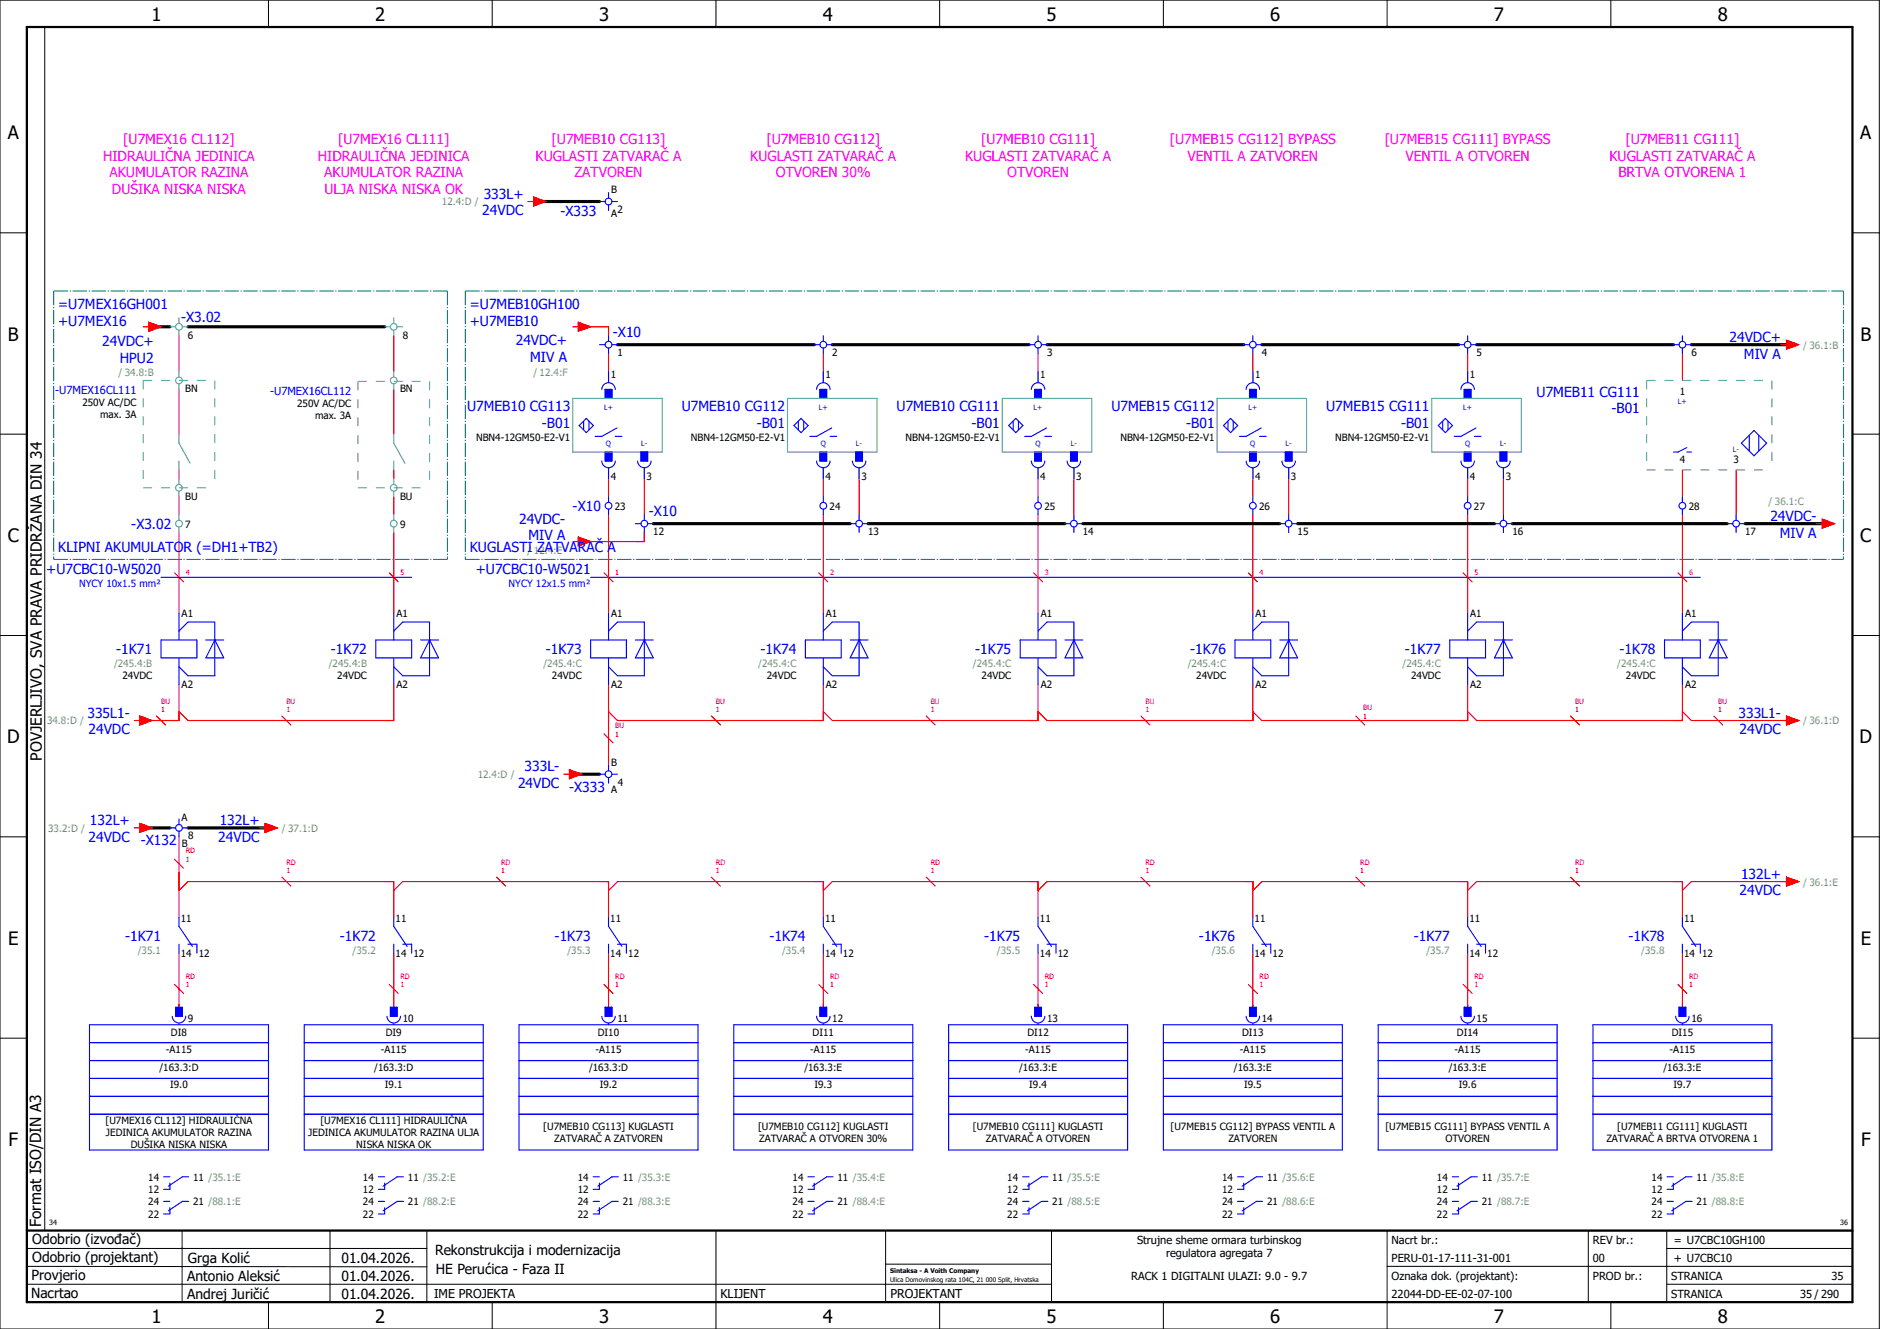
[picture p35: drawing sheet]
<svg xmlns="http://www.w3.org/2000/svg" width="420mm" height="297mm" viewBox="0 0 420 297" stroke-linecap="round" stroke-linejoin="round" font-family="sans-serif">
<defs><g id="words">
<g font-size="4.1">
<text x="33.9" y="4.7">1</text>
<text x="83.9" y="4.7">2</text>
<text x="133.9" y="4.7">3</text>
<text x="183.9" y="4.7">4</text>
<text x="233.9" y="4.7">5</text>
<text x="283.9" y="4.7">6</text>
<text x="333.9" y="4.7">7</text>
<text x="383.9" y="4.7">8</text>
<text x="1.8" y="31.2">A</text>
<text x="415.8" y="31.2">A</text>
<text x="1.8" y="76.2">B</text>
<text x="415.8" y="76.2">B</text>
<text x="1.8" y="121.2">C</text>
<text x="415.8" y="121.2">C</text>
<text x="1.6" y="166.2">D</text>
<text x="415.6" y="166.2">D</text>
<text x="1.8" y="211.2">E</text>
<text x="415.8" y="211.2">E</text>
<text x="1.9" y="256.2">F</text>
<text x="415.9" y="256.2">F</text>
<text x="33.9" y="295.7">1</text>
<text x="83.9" y="295.7">2</text>
<text x="133.9" y="295.7">3</text>
<text x="183.9" y="295.7">4</text>
<text x="233.9" y="295.7">5</text>
<text x="283.9" y="295.7">6</text>
<text x="333.9" y="295.7">7</text>
<text x="383.9" y="295.7">8</text>
</g>
<g font-size="3.4">
<text x="9.4" y="170" transform="rotate(-90 9.4 170)">POVJERLJIVO, SVA PRAVA PRIDRŽANA DIN 34</text>
<text x="9.2" y="274.3" transform="rotate(-90 9.2 274.3)">Format ISO/DIN A3</text>
</g>
<g font-size="3.1" fill="#f0f">
<text x="23" y="35.9">HIDRAULIČNA JEDINICA</text>
<text x="27.5" y="32.1">[U7MEX16 CL112]</text>
<text x="71" y="35.9">HIDRAULIČNA JEDINICA</text>
<text x="75.5" y="32.1">[U7MEX16 CL111]</text>
<text x="119.7" y="35.9">KUGLASTI ZATVARAČ A</text>
<text x="123.3" y="32.1">[U7MEB10 CG113]</text>
<text x="167.7" y="35.9">KUGLASTI ZATVARAČ A</text>
<text x="171.3" y="32.1">[U7MEB10 CG112]</text>
<text x="215.7" y="35.9">KUGLASTI ZATVARAČ A</text>
<text x="219.3" y="32.1">[U7MEB10 CG111]</text>
<text x="261.5" y="32.1">[U7MEB15 CG112] BYPASS</text>
<text x="265.4" y="35.9">VENTIL A ZATVOREN</text>
<text x="309.5" y="32.1">[U7MEB15 CG111] BYPASS</text>
<text x="314.1" y="35.9">VENTIL A OTVOREN</text>
<text x="359.7" y="35.9">KUGLASTI ZATVARAČ A</text>
<text x="363.3" y="32.1">[U7MEB11 CG111]</text>
<text x="24.5" y="39.6">AKUMULATOR RAZINA</text>
<text x="72.5" y="39.6">AKUMULATOR RAZINA</text>
<text x="128.4" y="39.6">ZATVOREN</text>
<text x="173.4" y="39.6">OTVOREN 30%</text>
<text x="225.1" y="39.6">OTVOREN</text>
<text x="361.7" y="39.6">BRTVA OTVORENA 1</text>
<text x="25" y="43.4">DUŠIKA NISKA NISKA</text>
<text x="72.5" y="43.4">ULJA NISKA NISKA OK</text>
</g>
<g font-size="3.1" fill="#00f">
<text x="108.1" y="44.4">333L+</text>
<text x="107.8" y="48.1">24VDC</text>
<text x="125.3" y="48.4">-X333</text>
<text x="13" y="69.1">=U7MEX16GH001</text>
<text x="40.5" y="72">-X3.02</text>
<text x="105" y="69.1">=U7MEB10GH100</text>
<text x="13" y="72.9">+U7MEX16</text>
<text x="22.9" y="77.3">24VDC+</text>
<text x="105" y="72.9">+U7MEB10</text>
<text x="115.3" y="77.1">24VDC+</text>
<text x="137" y="75.4">-X10</text>
<text x="386.5" y="76.4">24VDC+</text>
<text x="26.8" y="81">HPU2</text>
<text x="118.5" y="80.9">MIV A</text>
<text x="389.8" y="80.1">MIV A</text>
<text x="343.4" y="88.6">U7MEB11 CG111</text>
<text x="104.4" y="91.9">U7MEB10 CG113</text>
<text x="121.1" y="95.6">-B01</text>
<text x="152.4" y="91.9">U7MEB10 CG112</text>
<text x="169.1" y="95.6">-B01</text>
<text x="200.4" y="91.9">U7MEB10 CG111</text>
<text x="217.1" y="95.6">-B01</text>
<text x="248.4" y="91.9">U7MEB15 CG112</text>
<text x="265.1" y="95.6">-B01</text>
<text x="296.4" y="91.9">U7MEB15 CG111</text>
<text x="313.1" y="95.6">-B01</text>
<text x="360.2" y="92.4">-B01</text>
<text x="29.3" y="118.3">-X3.02</text>
<text x="116" y="117">24VDC-</text>
<text x="128" y="114.3">-X10</text>
<text x="145" y="115.4">-X10</text>
<text x="395.7" y="116.4">24VDC-</text>
<text x="13" y="123.4">KLIPNI AKUMULATOR (=DH1+TB2)</text>
<text x="105" y="123.4">KUGLASTI ZATVARAČ A</text>
<text x="118.1" y="120.8">MIV A</text>
<text x="397.8" y="120.1">MIV A</text>
<text x="10.3" y="128.4">+U7CBC10-W5020</text>
<text x="106.3" y="128.4">+U7CBC10-W5021</text>
<text x="26" y="146.3">-1K71</text>
<text x="74" y="146.3">-1K72</text>
<text x="122" y="146.3">-1K73</text>
<text x="170" y="146.3">-1K74</text>
<text x="218" y="146.3">-1K75</text>
<text x="266" y="146.3">-1K76</text>
<text x="314" y="146.3">-1K77</text>
<text x="362" y="146.3">-1K78</text>
<text x="19.5" y="160.4">335L1-</text>
<text x="388.5" y="160.4">333L1-</text>
<text x="19.8" y="164.1">24VDC</text>
<text x="388.8" y="164.1">24VDC</text>
<text x="117.2" y="172.4">333L-</text>
<text x="115.8" y="176.1">24VDC</text>
<text x="127.2" y="176.9">-X333</text>
<text x="20.1" y="184.4">132L+</text>
<text x="49.1" y="184.4">132L+</text>
<text x="19.8" y="188.1">24VDC</text>
<text x="31.4" y="188.8">-X132</text>
<text x="48.8" y="188.1">24VDC</text>
<text x="389.1" y="196.4">132L+</text>
<text x="388.8" y="200.1">24VDC</text>
<text x="28" y="210.3">-1K71</text>
<text x="76" y="210.3">-1K72</text>
<text x="124" y="210.3">-1K73</text>
<text x="172" y="210.3">-1K74</text>
<text x="220" y="210.3">-1K75</text>
<text x="268" y="210.3">-1K76</text>
<text x="316" y="210.3">-1K77</text>
<text x="364" y="210.3">-1K78</text>
</g>
<g font-size="3.1">
<text x="7.2" y="278.1">Odobrio (izvođač)</text>
<text x="97.2" y="280.5">Rekonstrukcija i modernizacija</text>
<text x="7.1" y="286.1">Provjerio</text>
<text x="7.2" y="282.1">Odobrio (projektant)</text>
<text x="41.8" y="286.2">Antonio Aleksić</text>
<text x="42" y="282.3">Grga Kolić</text>
<text x="76.3" y="282.3">01.04.2026.</text>
<text x="76.3" y="286.3">01.04.2026.</text>
<text x="97.4" y="284.8">HE Perućica - Faza II</text>
<text x="6.9" y="290">Nacrtao</text>
<text x="41.8" y="290.3">Andrej Juričić</text>
<text x="76.3" y="290.3">01.04.2026.</text>
</g>
<g font-size="2.7">
<text x="97" y="290.1">IME PROJEKTA</text>
<text x="161" y="290.1">KLIJENT</text>
<text x="199" y="290.1">PROJEKTANT</text>
</g>
<g font-size="2.5" fill="#00f">
<text x="12.3" y="88">-U7MEX16CL111</text>
<text x="60.3" y="88.2">-U7MEX16CL112</text>
</g>
<g font-size="2.5">
<text x="254.1" y="278">Strujne sheme ormara turbinskog</text>
<text x="260.6" y="281">regulatora agregata 7</text>
<text x="311" y="278">Nacrt br.:</text>
<text x="356" y="278">REV br.:</text>
<text x="374.1" y="278">= U7CBC10GH100</text>
<text x="252.8" y="286">RACK 1 DIGITALNI ULAZI: 9.0 - 9.7</text>
<text x="311" y="286">Oznaka dok. (projektant):</text>
<text x="311" y="282">PERU-01-17-111-31-001</text>
<text x="356" y="286">PROD br.:</text>
<text x="356" y="282">00</text>
<text x="373.5" y="286">STRANICA</text>
<text x="374.1" y="282.1">+ U7CBC10</text>
<text x="409.3" y="286">35</text>
<text x="311" y="290">22044-DD-EE-02-07-100</text>
<text x="373.5" y="290">STRANICA</text>
<text x="402.3" y="290">35 / 290</text>
</g>
<g font-size="2.2" fill="#7ca552">
<text x="98.8" y="45.9">12.4:D /</text>
<text x="403" y="77.9">/ 36.1:B</text>
<text x="26.5" y="84.1">/ 34.8:B</text>
<text x="119.2" y="84.1">/ 12.4:F</text>
<text x="395.3" y="112.8">/ 36.1:C</text>
<text x="117.9" y="123.8">/ 12.4:E</text>
<text x="25.5" y="149.2">/245.4:B</text>
<text x="73.5" y="149.2">/245.4:B</text>
<text x="121.5" y="149.2">/245.4:C</text>
<text x="169.5" y="149.2">/245.4:C</text>
<text x="217.5" y="149.2">/245.4:C</text>
<text x="265.5" y="149.2">/245.4:C</text>
<text x="313.5" y="149.2">/245.4:C</text>
<text x="361.5" y="149.2">/245.4:C</text>
<text x="10.5" y="161.9">34.8:D /</text>
<text x="403" y="161.9">/ 36.1:D</text>
<text x="106.8" y="173.9">12.4:D /</text>
<text x="10.8" y="185.9">33.2:D /</text>
<text x="63" y="185.9">/ 37.1:D</text>
<text x="403" y="197.9">/ 36.1:E</text>
<text x="30.8" y="213.2">/35.1</text>
<text x="78.8" y="213.2">/35.2</text>
<text x="126.8" y="213.2">/35.3</text>
<text x="174.8" y="213.2">/35.4</text>
<text x="222.8" y="213.2">/35.5</text>
<text x="270.8" y="213.2">/35.6</text>
<text x="318.8" y="213.2">/35.7</text>
<text x="366.8" y="213.2">/35.8</text>
</g>
<g font-size="2.2">
<text x="136.6" y="43.2">B</text>
<text x="138" y="47.7">2</text>
<text x="136.6" y="48.6">A</text>
<text x="42" y="75.7">6</text>
<text x="90" y="75.7">8</text>
<text x="138" y="79.7">1</text>
<text x="186" y="79.7">2</text>
<text x="234" y="79.7">3</text>
<text x="282" y="79.7">4</text>
<text x="330" y="79.7">5</text>
<text x="378" y="79.7">6</text>
<text x="41.4" y="87.7">BN</text>
<text x="89.4" y="87.7">BN</text>
<text x="136.5" y="84.6">1</text>
<text x="184.5" y="84.6">1</text>
<text x="232.5" y="84.6">1</text>
<text x="280.5" y="84.6">1</text>
<text x="328.5" y="84.6">1</text>
<text x="375.4" y="88.3">1</text>
<text x="18.4" y="90.8">250V AC/DC</text>
<text x="22.4" y="93.5">max. 3A</text>
<text x="66.4" y="91">250V AC/DC</text>
<text x="70.4" y="93.7">max. 3A</text>
<text x="106.4" y="98.5">NBN4-12GM50-E2-V1</text>
<text x="154.4" y="98.5">NBN4-12GM50-E2-V1</text>
<text x="202.4" y="98.5">NBN4-12GM50-E2-V1</text>
<text x="250.4" y="98.5">NBN4-12GM50-E2-V1</text>
<text x="298.4" y="98.5">NBN4-12GM50-E2-V1</text>
<text x="136.5" y="107.3">4</text>
<text x="144.5" y="107.3">3</text>
<text x="184.5" y="107.3">4</text>
<text x="192.5" y="107.3">3</text>
<text x="232.5" y="107.3">4</text>
<text x="240.5" y="107.3">3</text>
<text x="280.5" y="107.3">4</text>
<text x="288.5" y="107.3">3</text>
<text x="328.5" y="107.3">4</text>
<text x="336.5" y="107.3">3</text>
<text x="375.4" y="103.6">4</text>
<text x="387.4" y="103.6">3</text>
<text x="41.4" y="111.7">BU</text>
<text x="89.4" y="111.7">BU</text>
<text x="137.4" y="113.9">23</text>
<text x="185.4" y="113.9">24</text>
<text x="233.4" y="113.9">25</text>
<text x="281.4" y="113.9">26</text>
<text x="329.4" y="113.9">27</text>
<text x="377.4" y="113.9">28</text>
<text x="41.4" y="117.9">7</text>
<text x="89.4" y="117.9">9</text>
<text x="146" y="119.7">12</text>
<text x="194" y="119.7">13</text>
<text x="242" y="119.7">14</text>
<text x="290" y="119.7">15</text>
<text x="338" y="119.7">16</text>
<text x="390" y="119.7">17</text>
<text x="40.6" y="138">A1</text>
<text x="88.6" y="138">A1</text>
<text x="136.6" y="138">A1</text>
<text x="184.6" y="138">A1</text>
<text x="232.6" y="138">A1</text>
<text x="280.6" y="138">A1</text>
<text x="328.6" y="138">A1</text>
<text x="376.6" y="138">A1</text>
<text x="27.4" y="151.9">24VDC</text>
<text x="40.6" y="153.9">A2</text>
<text x="75.4" y="151.9">24VDC</text>
<text x="88.6" y="153.9">A2</text>
<text x="123.4" y="151.9">24VDC</text>
<text x="136.6" y="153.9">A2</text>
<text x="171.4" y="151.9">24VDC</text>
<text x="184.6" y="153.9">A2</text>
<text x="219.4" y="151.9">24VDC</text>
<text x="232.6" y="153.9">A2</text>
<text x="267.4" y="151.9">24VDC</text>
<text x="280.6" y="153.9">A2</text>
<text x="315.4" y="151.9">24VDC</text>
<text x="328.6" y="153.9">A2</text>
<text x="363.4" y="151.9">24VDC</text>
<text x="376.6" y="153.9">A2</text>
<text x="136.6" y="171.2">B</text>
<text x="136.6" y="177.2">A</text>
<text x="138.1" y="175.6">4</text>
<text x="40.6" y="183.4">A</text>
<text x="40.6" y="189.3">B</text>
<text x="42.1" y="187.6">8</text>
<text x="40.4" y="206">11</text>
<text x="88.4" y="206">11</text>
<text x="136.4" y="206">11</text>
<text x="184.4" y="206">11</text>
<text x="232.4" y="206">11</text>
<text x="280.4" y="206">11</text>
<text x="328.4" y="206">11</text>
<text x="376.4" y="206">11</text>
<text x="40.4" y="213.9">14</text>
<text x="44.4" y="213.9">12</text>
<text x="88.4" y="213.9">14</text>
<text x="92.4" y="213.9">12</text>
<text x="136.4" y="213.9">14</text>
<text x="140.4" y="213.9">12</text>
<text x="184.4" y="213.9">14</text>
<text x="188.4" y="213.9">12</text>
<text x="232.4" y="213.9">14</text>
<text x="236.4" y="213.9">12</text>
<text x="280.4" y="213.9">14</text>
<text x="284.4" y="213.9">12</text>
<text x="328.4" y="213.9">14</text>
<text x="332.4" y="213.9">12</text>
<text x="376.4" y="213.9">14</text>
<text x="380.4" y="213.9">12</text>
<text x="38.2" y="231.5">DI8</text>
<text x="42" y="228.4">9</text>
<text x="86.2" y="231.5">DI9</text>
<text x="90" y="228.4">10</text>
<text x="133.6" y="231.5">DI10</text>
<text x="138" y="228.4">11</text>
<text x="181.6" y="231.5">DI11</text>
<text x="186" y="228.4">12</text>
<text x="229.6" y="231.5">DI12</text>
<text x="234" y="228.4">13</text>
<text x="277.6" y="231.5">DI13</text>
<text x="282" y="228.4">14</text>
<text x="325.6" y="231.5">DI14</text>
<text x="330" y="228.4">15</text>
<text x="373.6" y="231.5">DI15</text>
<text x="378" y="228.4">16</text>
<text x="35.6" y="239.3">/163.3:D</text>
<text x="37.1" y="235.3">-A115</text>
<text x="83.6" y="239.3">/163.3:D</text>
<text x="85.1" y="235.3">-A115</text>
<text x="131.6" y="239.3">/163.3:D</text>
<text x="133.1" y="235.3">-A115</text>
<text x="179.8" y="239.3">/163.3:E</text>
<text x="181.1" y="235.3">-A115</text>
<text x="227.8" y="239.3">/163.3:E</text>
<text x="229.1" y="235.3">-A115</text>
<text x="275.8" y="239.3">/163.3:E</text>
<text x="277.1" y="235.3">-A115</text>
<text x="323.8" y="239.3">/163.3:E</text>
<text x="325.1" y="235.3">-A115</text>
<text x="371.8" y="239.3">/163.3:E</text>
<text x="373.1" y="235.3">-A115</text>
<text x="38" y="243.3">I9.0</text>
<text x="86" y="243.3">I9.1</text>
<text x="134" y="243.3">I9.2</text>
<text x="182" y="243.3">I9.3</text>
<text x="230" y="243.3">I9.4</text>
<text x="278" y="243.3">I9.5</text>
<text x="326" y="243.3">I9.6</text>
<text x="374" y="243.3">I9.7</text>
<text x="23.6" y="251.3">[U7MEX16 CL112] HIDRAULIČNA</text>
<text x="71.6" y="251.2">[U7MEX16 CL111] HIDRAULIČNA</text>
<text x="23.7" y="254">JEDINICA AKUMULATOR RAZINA</text>
<text x="29.2" y="256.7">DUŠIKA NISKA NISKA</text>
<text x="68.9" y="253.9">JEDINICA AKUMULATOR RAZINA ULJA</text>
<text x="79.6" y="256.6">NISKA NISKA OK</text>
<text x="121.4" y="252.6">[U7MEB10 CG113] KUGLASTI</text>
<text x="123.8" y="255.3">ZATVARAČ A ZATVOREN</text>
<text x="169.4" y="252.6">[U7MEB10 CG112] KUGLASTI</text>
<text x="169.7" y="255.3">ZATVARAČ A OTVOREN 30%</text>
<text x="217.4" y="252.6">[U7MEB10 CG111] KUGLASTI</text>
<text x="220.3" y="255.3">ZATVARAČ A OTVOREN</text>
<text x="261.6" y="252.6">[U7MEB15 CG112] BYPASS VENTIL A</text>
<text x="274.5" y="255.3">ZATVOREN</text>
<text x="309.6" y="252.6">[U7MEB15 CG111] BYPASS VENTIL A</text>
<text x="323" y="255.3">OTVOREN</text>
<text x="359" y="255.3">ZATVARAČ A BRTVA OTVORENA 1</text>
<text x="361.4" y="252.6">[U7MEB11 CG111] KUGLASTI</text>
<text x="33.1" y="263.9">14</text>
<text x="43.2" y="263.9">11 /35.1:E</text>
<text x="81.1" y="263.9">14</text>
<text x="91.2" y="263.9">11 /35.2:E</text>
<text x="129.1" y="263.9">14</text>
<text x="139.2" y="263.9">11 /35.3:E</text>
<text x="177.1" y="263.9">14</text>
<text x="187.2" y="263.9">11 /35.4:E</text>
<text x="225.1" y="263.9">14</text>
<text x="235.2" y="263.9">11 /35.5:E</text>
<text x="273.1" y="263.9">14</text>
<text x="283.2" y="263.9">11 /35.6:E</text>
<text x="321.1" y="263.9">14</text>
<text x="331.2" y="263.9">11 /35.7:E</text>
<text x="369.1" y="263.9">14</text>
<text x="379.2" y="263.9">11 /35.8:E</text>
<text x="33.1" y="266.7">12</text>
<text x="33.1" y="269.4">24</text>
<text x="43.2" y="269.4">21 /88.1:E</text>
<text x="81.1" y="266.7">12</text>
<text x="81.1" y="269.4">24</text>
<text x="91.2" y="269.4">21 /88.2:E</text>
<text x="129.1" y="266.7">12</text>
<text x="129.1" y="269.4">24</text>
<text x="139.2" y="269.4">21 /88.3:E</text>
<text x="177.1" y="266.7">12</text>
<text x="177.1" y="269.4">24</text>
<text x="187.2" y="269.4">21 /88.4:E</text>
<text x="225.1" y="266.7">12</text>
<text x="225.1" y="269.4">24</text>
<text x="235.2" y="269.4">21 /88.5:E</text>
<text x="273.1" y="266.7">12</text>
<text x="273.1" y="269.4">24</text>
<text x="283.2" y="269.4">21 /88.6:E</text>
<text x="321.1" y="266.7">12</text>
<text x="321.1" y="269.4">24</text>
<text x="331.2" y="269.4">21 /88.7:E</text>
<text x="369.1" y="266.7">12</text>
<text x="369.1" y="269.4">24</text>
<text x="379.2" y="269.4">21 /88.8:E</text>
<text x="33.1" y="272.2">22</text>
<text x="81.1" y="272.2">22</text>
<text x="129.1" y="272.2">22</text>
<text x="177.1" y="272.2">22</text>
<text x="225.1" y="272.2">22</text>
<text x="273.1" y="272.2">22</text>
<text x="321.1" y="272.2">22</text>
<text x="369.1" y="272.2">22</text>
</g>
<g font-size="2.2" fill="#00f">
<text x="17.7" y="131.3">NYCY 10x1.5 mm²</text>
<text x="113.7" y="131.3">NYCY 12x1.5 mm²</text>
</g>
<g font-size="1.6" fill="#00f">
<text x="135" y="91.7">L+</text>
<text x="183" y="91.7">L+</text>
<text x="231" y="91.7">L+</text>
<text x="279" y="91.7">L+</text>
<text x="327" y="91.7">L+</text>
<text x="375" y="90.4">L+</text>
<text x="135.4" y="99.7">Q</text>
<text x="143.3" y="99.7">L-</text>
<text x="183.4" y="99.7">Q</text>
<text x="191.3" y="99.7">L-</text>
<text x="231.4" y="99.7">Q</text>
<text x="239.3" y="99.7">L-</text>
<text x="279.4" y="99.7">Q</text>
<text x="287.3" y="99.7">L-</text>
<text x="327.4" y="99.7">Q</text>
<text x="335.3" y="99.7">L-</text>
<text x="387.3" y="101">L-</text>
</g>
<g font-size="1.6" fill="#f00">
<text x="41.5" y="128.5">4</text>
<text x="89.5" y="128.5">5</text>
<text x="137.5" y="128.5">1</text>
<text x="185.5" y="128.5">2</text>
<text x="233.5" y="128.5">3</text>
<text x="281.5" y="128.5">4</text>
<text x="329.5" y="128.5">5</text>
<text x="377.5" y="128.5">6</text>
<text x="36" y="159.2">1</text>
<text x="36" y="157.3">BU</text>
<text x="64" y="159.2">1</text>
<text x="64" y="157.3">BU</text>
<text x="160" y="159.2">1</text>
<text x="160" y="157.3">BU</text>
<text x="208" y="159.2">1</text>
<text x="208" y="157.3">BU</text>
<text x="256" y="159.2">1</text>
<text x="256" y="157.3">BU</text>
<text x="304.7" y="160.7">1</text>
<text x="304.7" y="158.7">BU</text>
<text x="352" y="159.2">1</text>
<text x="352" y="157.3">BU</text>
<text x="384" y="159.2">1</text>
<text x="384" y="157.3">BU</text>
<text x="137.5" y="164.7">1</text>
<text x="137.5" y="162.8">BU</text>
<text x="41.5" y="190.8">RD</text>
<text x="41.5" y="192.7">1</text>
<text x="64" y="195.2">1</text>
<text x="64" y="193.3">RD</text>
<text x="112" y="195.2">1</text>
<text x="112" y="193.3">RD</text>
<text x="160" y="195.2">1</text>
<text x="160" y="193.3">RD</text>
<text x="208" y="195.2">1</text>
<text x="208" y="193.3">RD</text>
<text x="256" y="195.2">1</text>
<text x="256" y="193.3">RD</text>
<text x="304" y="195.2">1</text>
<text x="304" y="193.3">RD</text>
<text x="352" y="195.2">1</text>
<text x="352" y="193.3">RD</text>
<text x="41.5" y="220.7">1</text>
<text x="41.5" y="218.8">RD</text>
<text x="89.5" y="220.7">1</text>
<text x="89.5" y="218.8">RD</text>
<text x="137.5" y="220.7">1</text>
<text x="137.5" y="218.8">RD</text>
<text x="185.5" y="220.7">1</text>
<text x="185.5" y="218.8">RD</text>
<text x="233.5" y="220.7">1</text>
<text x="233.5" y="218.8">RD</text>
<text x="281.5" y="220.7">1</text>
<text x="281.5" y="218.8">RD</text>
<text x="329.5" y="220.7">1</text>
<text x="329.5" y="218.8">RD</text>
<text x="377.5" y="220.7">1</text>
<text x="377.5" y="218.8">RD</text>
</g>
<g font-size="1.6">
<text x="11" y="273.7">34</text>
<text x="411.2" y="273.7">36</text>
</g>
<g font-size="1.4">
<text x="198.9" y="284.4">Sintaksa - A Voith Company</text>
<text x="198.9" y="286.4">Ulica Domovinskog rata 104C, 21 000 Split, Hrvatska</text>
</g>
</g></defs>
<g fill="none" stroke="#000" stroke-width=".22">
<path d="M0 0h420v297h-420zM10 6v269M60 0v6M110 0v6M160 0v6M210 0v6M260 0v6M310 0v6M360 0v6M0 52h6M414 52h6M0 97h6"/>
<path d="M414 97h6M0 142h6M414 142h6M414 176.3v87.4M0 187h6M414 187h6M0 232h6M414 232h6M6 279h89.4M40.7 275v16M73.7 274.9v16M95.4 275.1v16"/>
<path d="M160 275v22M197.9 275.1v16M310 275v22M355 275v16M372.5 279h41.5M372.5 275v16M414 275h-179v16M6 283l89.4 .1M6 287h229M60 291v6M110 291v6M197.9 282.5h37.1"/>
<path d="M210 291v6M260 291v6M310 283h104M360 291v6M372.5 287h41.5"/>
</g>
<path d="M6 6h408v285h-408zM6 275h408" fill="none" stroke="#000" stroke-width=".5"/>
<g fill="none" stroke="#f00" stroke-width=".25">
<path d="M118 45h1.2M119.2 44l2.8 1-2.8 1zM32 73h1.3M33.3 72l2.7 1-2.7 1zM40 75v8M88 75v8M128 73h1.3M129.3 72l2.7 1-2.7 1zM130 73h6v2M136 79v10M184 79v10M232 79v10"/>
<path d="M280 79v10M328 79v10M376 79v6M398 77h1.2M399.2 76l2.8 1-2.8 1zM40 87v10M88 87v10M40 105v2M40 111v4M40 119v18M88 105v2M88 111v4"/>
<path d="M88 119v18M136 101v10M136 115v22M144 101v14M144 119v2h-14M184 101v10M184 115v22M192 101v14M232 101v10M232 115v22M240 101v14M280 101v10"/>
<path d="M280 115v22M288 101v14M328 101v10M328 115v22M336 101v14M376 105v6M376 115v22M388 105v10M406 117h1.3M407.3 116l2.7 1-2.7 1zM39 128l2 2M87 128l2 2"/>
<path d="M128 121h1.3M129.3 120l2.7 1-2.7 1zM135 128l2 2M183 128l2 2M231 128l2 2M279 128l2 2M327 128l2 2M375 128l2 2M40 153v8h-8M88 153v8h-46l-2-2M136 153v18M184 153v8h-46l-2-2"/>
<path d="M232 153v8h-46l-2-2M280 153v8h-46l-2-2M328 153v8h-46l-2-2M376 153v8h-46l-2-2M376 159l2 2h22M30 161h1.3M31.3 160l2.7 1-2.7 1zM35 160l2 2M63 160l2 2M126 173h1.3M127.3 172l2.7 1-2.7 1zM135 164l2 2"/>
<path d="M159 160l2 2M207 160l2 2M255 160l2 2M303 160l2 2M351 160l2 2M383 160l2 2M399.2 160l2.8 1-2.8 1zM30 185h1.3M31.3 184l2.7 1-2.7 1zM39 192l2 2M40 199l2-2h46v8M40 187v18"/>
<path d="M58 185h1.3M59.3 184l2.7 1-2.7 1zM63 196l2 2M88 199l2-2h46v8M111 196l2 2M136 199l2-2h46v8M159 196l2 2M184 199l2-2h46v8M207 196l2 2M232 199l2-2h46v8M255 196l2 2M280 199l2-2h46v8"/>
<path d="M303 196l2 2M328 199l2-2h46v8M351 196l2 2M399.2 196l2.8 1-2.8 1zM400 197h-22l-2 2M40 213v12M88 213v12M136 213v12M184 213v12M232 213v12M280 213v12M328 213v12"/>
<path d="M376 213v12M39 220l2 2M87 220l2 2M135 220l2 2M183 220l2 2M231 220l2 2M279 220l2 2M327 220l2 2M375 220l2 2"/>
</g>
<g fill="none" stroke="#000" stroke-width=".7">
<path d="M120 45h14M34 73h4M42 73h44M138 77h44M186 77h44M234 77h44M282 77h44M330 77h44M378 77h22M146 117h44M194 117h44M242 117h44"/>
<path d="M290 117h44M338 117h48M390 117h18M128 173h6M32 185h6M42 185h18"/>
</g>
<g fill="none" stroke="#fff" stroke-width=".5">
<path d="M136 85.7v1M184 85.7v1M232 85.7v1M280 85.7v1M328 85.7v1M136 103.3v1M144 103.3v1M184 103.3v1M192 103.3v1M232 103.3v1M240 103.3v1M280 103.3v1"/>
<path d="M288 103.3v1M328 103.3v1M336 103.3v1"/>
</g>
<g fill="#00f" stroke="#00f" stroke-width=".22">
<path d="M135.3 87h1.5v2h-1.5z"/>
<path d="M135.3 101h1.5v2h-1.5z"/>
<path d="M143.2 101h1.6v2h-1.6z"/>
<path d="M183.3 87h1.5v2h-1.5z"/>
<path d="M183.3 101h1.5v2h-1.5z"/>
<path d="M191.2 101h1.6v2h-1.6z"/>
<path d="M231.3 87h1.5v2h-1.5z"/>
<path d="M231.3 101h1.5v2h-1.5z"/>
<path d="M239.3 101h1.5v2h-1.5z"/>
<path d="M279.3 87h1.5v2h-1.5z"/>
<path d="M279.3 101h1.5v2h-1.5z"/>
<path d="M287.3 101h1.5v2h-1.5z"/>
<path d="M327.3 87h1.5v2h-1.5z"/>
<path d="M327.3 101h1.5v2h-1.5z"/>
<path d="M335.3 101h1.5v2h-1.5z"/>
<path d="M39.3 225.1h1.5v2h-1.5z"/>
<path d="M87.3 225.1h1.5v2h-1.5z"/>
<path d="M135.3 225.1h1.5v2h-1.5z"/>
<path d="M183.3 225.1h1.5v2h-1.5z"/>
<path d="M231.3 225.1h1.5v2h-1.5z"/>
<path d="M279.3 225.1h1.5v2h-1.5z"/>
<path d="M327.3 225.1h1.5v2h-1.5z"/>
<path d="M375.2 225.1h1.5v2h-1.5z"/>
</g>
<g fill="none" stroke="#00f" stroke-width=".25">
<path d="M134 45h1.3M136 43v1.3M136 45.8v1.2M136.8 45h1.2M134 77h1.3M136 75v1.3M136 77.8v1.2M136.8 77h1.2M182 77h1.3M184 75v1.3M184 77.8v1.2M184.8 77h1.2"/>
<path d="M230 77h1.3M232 75v1.3M232 77.8v1.2M232.8 77h1.2M278 77h1.3M280 75v1.3M280 77.8v1.2M280.8 77h1.2M326 77h1.3M328 75v1.3M328 77.8v1.2M328.8 77h1.2"/>
<path d="M374 77h1.2M376 75v1.3M376 77.8v1.2M376.7 77h1.3M129.4 95.1l1.6-1.6 1.6 1.6-1.6 1.6zM130.4 94.1v2M131.6 94.1v2M134.5 87a1.5 1.5 0 0 1 1.5-1.5 1.5 1.5 0 0 1 1.5 1.5M135.3 87h1.5v2h-1.5zM136 83v2.5M137.5 97.5h1.5M137.9 95.7l-3.4 1.8h-1.5"/>
<path d="M177.4 95.1l1.6-1.6 1.6 1.6-1.6 1.6zM178.4 94.1v2M179.6 94.1v2M182.5 87a1.5 1.5 0 0 1 1.5-1.5 1.5 1.5 0 0 1 1.5 1.5M183.3 87h1.5v2h-1.5zM184 83v2.5M185.5 97.5h1.5M185.9 95.7l-3.4 1.8h-1.5M225.4 95.1l1.6-1.6 1.6 1.6-1.6 1.6zM226.4 94.1v2M227.6 94.1v2M230.5 87a1.5 1.5 0 0 1 1.5-1.5 1.5 1.5 0 0 1 1.5 1.5"/>
<path d="M231.3 87h1.5v2h-1.5zM232 83v2.5M233.5 97.5h1.5M233.9 95.7l-3.4 1.8h-1.5M273.4 95.1l1.6-1.6 1.6 1.6-1.6 1.6zM274.4 94.1v2M275.6 94.1v2M278.5 87a1.5 1.5 0 0 1 1.5-1.5 1.5 1.5 0 0 1 1.5 1.5M279.3 87h1.5v2h-1.5zM280 83v2.5M281.5 97.5h1.5M281.9 95.7l-3.4 1.8h-1.5"/>
<path d="M321.4 95.1l1.6-1.6 1.6 1.6-1.6 1.6zM322.4 94.1v2M323.6 94.1v2M326.5 87a1.5 1.5 0 0 1 1.5-1.5 1.5 1.5 0 0 1 1.5 1.5M327.3 87h1.5v2h-1.5zM328 83v2.5M329.5 97.5h1.5M329.9 95.7l-3.4 1.8h-1.5M390.9 97.3v3.5M392 96.2l2.8 2.8-2.8 2.9-2.8-2.9zM393.1 97.3v3.5M134.5 103a1.5 1.5 0 0 0 1.5 1.5 1.5 1.5 0 0 0 1.5-1.5"/>
<path d="M135.3 101h1.5v2h-1.5zM136 104.5v2.5M136 111v1.3M136 113.8v1.2M142 117h1.2M142.5 103a1.5 1.5 0 0 0 1.5 1.5 1.5 1.5 0 0 0 1.5-1.5M143.2 101h1.6v2h-1.6zM144 104.5v2.5M144 115v1.3M144 117.8v1.2M144.8 117h1.2M182.5 103a1.5 1.5 0 0 0 1.5 1.5 1.5 1.5 0 0 0 1.5-1.5"/>
<path d="M183.3 101h1.5v2h-1.5zM184 104.5v2.5M184 111v1.3M184 113.8v1.2M190 117h1.2M190.5 103a1.5 1.5 0 0 0 1.5 1.5 1.5 1.5 0 0 0 1.5-1.5M191.2 101h1.6v2h-1.6zM192 104.5v2.5M192 115v1.3M192 117.8v1.2M192.8 117h1.2M230.5 103a1.5 1.5 0 0 0 1.5 1.5 1.5 1.5 0 0 0 1.5-1.5"/>
<path d="M231.3 101h1.5v2h-1.5zM232 104.5v2.5M232 111v1.3M232 113.8v1.2M238 117h1.3M238.5 103a1.5 1.5 0 0 0 1.5 1.5 1.5 1.5 0 0 0 1.5-1.5M239.3 101h1.5v2h-1.5zM240 104.5v2.5M240 115v1.3M240 117.8v1.2M240.8 117h1.2M278.5 103a1.5 1.5 0 0 0 1.5 1.5 1.5 1.5 0 0 0 1.5-1.5"/>
<path d="M279.3 101h1.5v2h-1.5zM280 104.5v2.5M280 111v1.3M280 113.8v1.2M286 117h1.3M286.5 103a1.5 1.5 0 0 0 1.5 1.5 1.5 1.5 0 0 0 1.5-1.5M287.3 101h1.5v2h-1.5zM288 104.5v2.5M288 115v1.3M288 117.8v1.2M288.8 117h1.2M326.5 103a1.5 1.5 0 0 0 1.5 1.5 1.5 1.5 0 0 0 1.5-1.5"/>
<path d="M327.3 101h1.5v2h-1.5zM328 104.5v2.5M328 111v1.3M328 113.8v1.2M334 117h1.3M334.5 103a1.5 1.5 0 0 0 1.5 1.5 1.5 1.5 0 0 0 1.5-1.5M335.3 101h1.5v2h-1.5zM336 104.5v2.5M336 115v1.3M336 117.8v1.2M336.8 117h1.2M376 111v1.3"/>
<path d="M376 113.8v1.2M377 100l-2 1h-1M377 101h1M386 117h1.3M388 115v1.3M388 117.8v1.2M388.8 117h1.2M36 129h56M40 137v6M88 137v6M132 129h248M136 137v6"/>
<path d="M184 137v6M232 137v6M280 137v6M328 137v6M376 137v6M36 143h8v4h-8zM40 147v6M40 141l2-2h6v12h-6l-2-2M46 143h4M48 143h.1M48 143l2 4h-4zM84 143h8v4h-8z"/>
<path d="M88 147v6M88 141l2-2h6v12h-6l-2-2M94 143h4M96 143h.1M96 143l2 4h-4zM132 143h8v4h-8zM136 147v6M136 141l2-2h6v12h-6l-2-2M142 143h4M144 143h.1M144 143l2 4h-4zM180 143h8v4h-8z"/>
<path d="M184 147v6M184 141l2-2h6v12h-6l-2-2M190 143h4M192 143h.1M192 143l2 4h-4zM228 143h8v4h-8zM232 147v6M232 141l2-2h6v12h-6l-2-2M238 143h4M240 143h.1M240 143l2 4h-4zM276 143h8v4h-8z"/>
<path d="M280 147v6M280 141l2-2h6v12h-6l-2-2M286 143h4M288 143h.1M288 143l2 4h-4zM324 143h8v4h-8zM328 147v6M328 141l2-2h6v12h-6l-2-2M334 143h4M336 143h.1M336 143l2 4h-4zM372 143h8v4h-8z"/>
<path d="M376 147v6M376 141l2-2h6v12h-6l-2-2M382 143h4M384 143h.1M384 143l2 4h-4zM134 173h1.3M136 171v1.3M136 173.8v1.2M136.8 173h1.2M38 185h1.3M40 183v1.3M40 185.8v1.2"/>
<path d="M40.8 185h1.2M40 205v2l3 4.5M40 211v2M42 211h2v2M88 205v2l3 4.5M88 211v2M90 211h2v2M136 205v2l3 4.5M136 211v2M138 211h2v2M184 205v2l3 4.5M184 211v2"/>
<path d="M186 211h2v2M232 205v2l3 4.5M232 211v2M234 211h2v2M280 205v2l3 4.5M280 211v2M282 211h2v2M328 205v2l3 4.5M328 211v2M330 211h2v2M376 205v2l3 4.5M376 211v2"/>
<path d="M378 211h2v2M20 237h40M20 229h40v28h-40zM20 233h40M38.5 227.1a1.5 1.5 0 0 0 1.5 1.5 1.5 1.5 0 0 0 1.5-1.5M39.3 225.1h1.5v2h-1.5zM40 228.7v.3M68 237h40M68 233h40M68 229h40v28h-40zM86.5 227.1a1.5 1.5 0 0 0 1.5 1.5 1.5 1.5 0 0 0 1.5-1.5M87.3 225.1h1.5v2h-1.5z"/>
<path d="M88 228.7v.3M116 237h40M116 233h40M116 229h40v28h-40zM134.5 227.1a1.5 1.5 0 0 0 1.5 1.5 1.5 1.5 0 0 0 1.5-1.5M135.3 225.1h1.5v2h-1.5zM136 228.7v.3M164 237h40M164 233h40M164 229h40v28h-40zM182.5 227.1a1.5 1.5 0 0 0 1.5 1.5 1.5 1.5 0 0 0 1.5-1.5M183.3 225.1h1.5v2h-1.5z"/>
<path d="M184 228.7v.3M212 237h40M212 233h40M212 229h40v28h-40zM230.5 227.1a1.5 1.5 0 0 0 1.5 1.5 1.5 1.5 0 0 0 1.5-1.5M231.3 225.1h1.5v2h-1.5zM232 228.7v.3M260 237h40M260 233h40M260 229h40v28h-40zM278.5 227.1a1.5 1.5 0 0 0 1.5 1.5 1.5 1.5 0 0 0 1.5-1.5M279.3 225.1h1.5v2h-1.5z"/>
<path d="M280 228.7v.3M308 237h40M308 233h40M308 229h40v28h-40zM326.5 227.1a1.5 1.5 0 0 0 1.5 1.5 1.5 1.5 0 0 0 1.5-1.5M327.3 225.1h1.5v2h-1.5zM328 228.7v.3M356 237h40M356 233h40M356 229h40v28h-40zM374.5 227.1a1.5 1.5 0 0 0 1.5 1.5 1.5 1.5 0 0 0 1.5-1.5M375.2 225.1h1.5v2h-1.5z"/>
<path d="M376 228.7v.3M20 249h40M20 245h40M20 241h40M68 249h40M68 245h40M68 241h40M116 249h40M116 245h40M116 241h40M164 249h40M164 245h40"/>
<path d="M164 241h40M212 249h40M212 245h40M212 241h40M260 249h40M260 245h40M260 241h40M308 249h40M308 245h40M308 241h40M356 249h40M356 245h40"/>
<path d="M356 241h40M36.6 263h1.4M36.6 268.5h1.4M38 264.4v1.4h-1.4M38 269.9v1.4h-1.4M42.2 263h-1.4l-3.2 2.1M42.2 268.5h-1.4l-3.2 2.1M84.6 263h1.4M84.6 268.5h1.4M86 264.4v1.4h-1.4M86 269.9v1.4h-1.4M90.2 263h-1.4l-3.2 2.1"/>
<path d="M90.2 268.5h-1.4l-3.2 2.1M132.6 263h1.4M132.6 268.5h1.4M134 264.4v1.4h-1.4M134 269.9v1.4h-1.4M138.2 263h-1.4l-3.2 2.1M138.2 268.5h-1.4l-3.2 2.1M180.6 263h1.4M180.6 268.5h1.4M182 264.4v1.4h-1.4M182 269.9v1.4h-1.4M186.2 263h-1.4l-3.2 2.1"/>
<path d="M186.2 268.5h-1.4l-3.2 2.1M228.6 263h1.4M228.6 268.5h1.4M230 264.4v1.4h-1.4M230 269.9v1.4h-1.4M234.2 263h-1.4l-3.2 2.1M234.2 268.5h-1.4l-3.2 2.1M276.6 263h1.4M276.6 268.5h1.4M278 264.4v1.4h-1.4M278 269.9v1.4h-1.4M282.2 263h-1.4l-3.2 2.1"/>
<path d="M282.2 268.5h-1.4l-3.2 2.1M324.6 263h1.4M324.6 268.5h1.4M326 264.4v1.4h-1.4M326 269.9v1.4h-1.4M330.2 263h-1.4l-3.2 2.1M330.2 268.5h-1.4l-3.2 2.1M372.6 263h1.4M372.6 268.5h1.4M374 264.4v1.4h-1.4M374 269.9v1.4h-1.4M378.2 263h-1.4l-3.2 2.1"/>
<path d="M378.2 268.5h-1.4l-3.2 2.1"/>
<circle cx="136" cy="45" r=".75"/>
<circle cx="136" cy="77" r=".75"/>
<circle cx="184" cy="77" r=".75"/>
<circle cx="232" cy="77" r=".75"/>
<circle cx="280" cy="77" r=".75"/>
<circle cx="328" cy="77" r=".75"/>
<circle cx="376" cy="77" r=".75"/>
<circle cx="136" cy="113" r=".75"/>
<circle cx="144" cy="117" r=".75"/>
<circle cx="184" cy="113" r=".75"/>
<circle cx="192" cy="117" r=".75"/>
<circle cx="232" cy="113" r=".75"/>
<circle cx="240" cy="117" r=".75"/>
<circle cx="280" cy="113" r=".75"/>
<circle cx="288" cy="117" r=".75"/>
<circle cx="328" cy="113" r=".75"/>
<circle cx="336" cy="117" r=".75"/>
<circle cx="376" cy="113" r=".75"/>
<circle cx="388" cy="117" r=".75"/>
<circle cx="136" cy="173" r=".75"/>
<circle cx="40" cy="185" r=".75"/>
</g>
<g fill="none" stroke="#52a5a5" stroke-width=".25">
<path d="M38 73h1.3M40 71v1.3M40 73.8v1.2M40.8 73h1.2M86 73h1.3M88 71v1.3M88 73.8v1.2M88.8 73h1.2M40 97v2l2.5 4.5M40 83v1.3M40 85.8v1.2M88 97v2l2.5 4.5"/>
<path d="M88 83v1.3M88 85.8v1.2M128 89h20v12h-20zM176 89h20v12h-20zM224 89h20v12h-20zM272 89h20v12h-20zM320 89h20v12h-20zM40 103v2M40 107v1.3M40 109.8v1.2M40 115v1.3M40 117.8v1.2"/>
<path d="M88 103v2M88 107v1.3M88 109.8v1.2M88 115v1.3M88 117.8v1.2"/>
<circle cx="40" cy="73" r=".75"/>
<circle cx="88" cy="73" r=".75"/>
<circle cx="40" cy="85" r=".75"/>
<circle cx="88" cy="85" r=".75"/>
<circle cx="40" cy="117" r=".75"/>
<circle cx="40" cy="109" r=".75"/>
<circle cx="88" cy="117" r=".75"/>
<circle cx="88" cy="109" r=".75"/>
</g>
<path d="M32 85h16M32 85v24M48 85v24M80 85.2h16M80 85.2v23.8M96 85.2v23.8M368 85h28M368 85v20M396 85v20M32 109h16M80 109h16M368 105h28" fill="none" stroke="#52a5a5" stroke-width=".25" stroke-dasharray="2 2" stroke-linecap="butt"/>
<g fill="#f00" stroke="#f00" stroke-width=".22">
<path d="M31.3 184l2.7 1-2.7 1z"/>
<path d="M399.2 196l2.8 1-2.8 1z"/>
<path d="M399.2 160l2.8 1-2.8 1z"/>
<path d="M59.3 184l2.7 1-2.7 1z"/>
<path d="M31.3 160l2.7 1-2.7 1z"/>
<path d="M127.3 172l2.7 1-2.7 1z"/>
<path d="M119.2 44l2.8 1-2.8 1z"/>
<path d="M399.2 76l2.8 1-2.8 1z"/>
<path d="M33.3 72l2.7 1-2.7 1z"/>
<path d="M129.3 72l2.7 1-2.7 1z"/>
<path d="M129.3 120l2.7 1-2.7 1z"/>
<path d="M407.3 116l2.7 1-2.7 1z"/>
</g>
<path d="M12 65h88M12 65v60M100 65v60M104 65h308M104 65v60M412 65v60M12 125h88M104 125h308" fill="none" stroke="#007f7f" stroke-width=".25" stroke-dasharray="3.2 .4 .3 .4" stroke-linecap="butt"/>
<use href="#words"/>
</svg>
